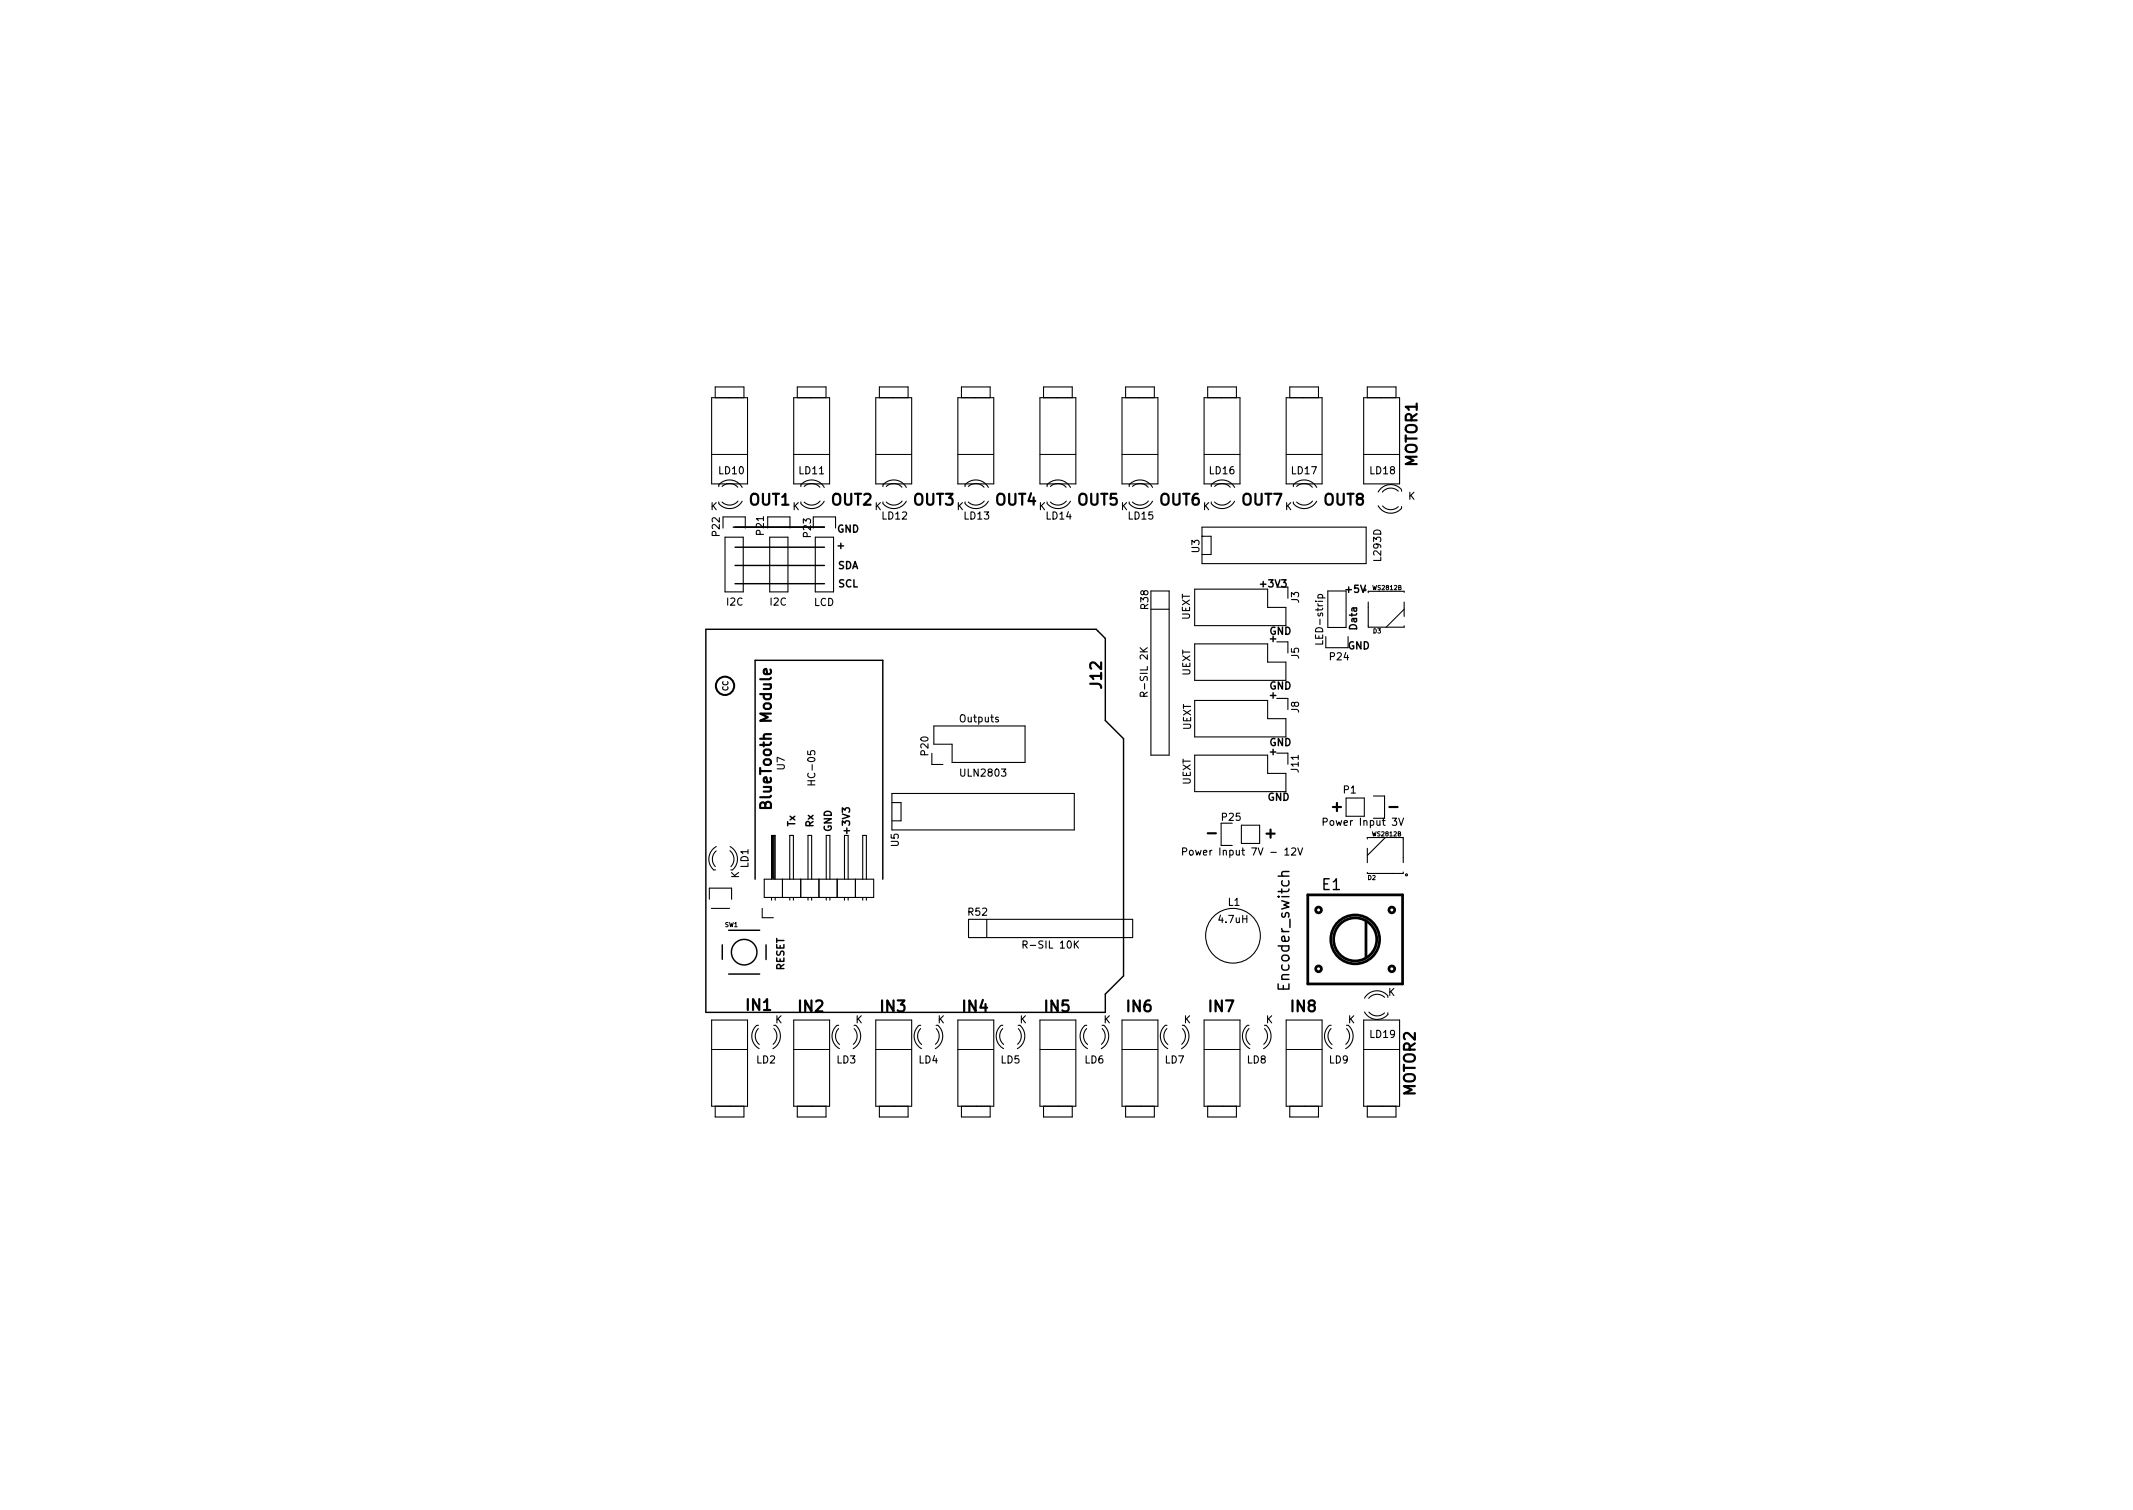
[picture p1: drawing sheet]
<svg xmlns="http://www.w3.org/2000/svg" width="297mm" height="210mm" viewBox="0 0 297 210" stroke-linecap="round" stroke-linejoin="round" font-family="sans-serif">
<defs><g id="words">
<g font-size="2.1">
<text x="197.4" y="65" transform="rotate(-90 197.4 65)">MOTOR1</text>
<text x="104.4" y="70.4">OUT1</text>
<text x="115.8" y="70.4">OUT2</text>
<text x="127.2" y="70.4">OUT3</text>
<text x="138.6" y="70.4">OUT4</text>
<text x="150.1" y="70.4">OUT5</text>
<text x="161.5" y="70.4">OUT6</text>
<text x="172.9" y="70.4">OUT7</text>
<text x="184.4" y="70.4">OUT8</text>
<text x="153.4" y="95.7" transform="rotate(-90 153.4 95.7)">J12</text>
<text x="107.4" y="112" transform="rotate(-90 107.4 112)">BlueTooth Module</text>
<text x="185.6" y="113">+</text>
<text x="193.7" y="113">-</text>
<text x="168.4" y="116.7">-</text>
<text x="176.3" y="116.7">+</text>
<text x="184.1" y="123.9">E1</text>
<text x="179.6" y="137.6" transform="rotate(-90 179.6 137.6)">Encoder_switch</text>
<text x="104" y="140.7">IN1</text>
<text x="111.3" y="140.9">IN2</text>
<text x="122.7" y="140.9">IN3</text>
<text x="134.1" y="140.9">IN4</text>
<text x="145.6" y="140.9">IN5</text>
<text x="157" y="140.9">IN6</text>
<text x="168.4" y="140.9">IN7</text>
<text x="179.9" y="140.9">IN8</text>
<text x="197.1" y="152.6" transform="rotate(-90 197.1 152.6)">MOTOR2</text>
</g>
<g font-size="1.4">
<text x="98.9" y="71">K</text>
<text x="100.2" y="66">LD10</text>
<text x="110.4" y="71">K</text>
<text x="111.3" y="66">LD11</text>
<text x="121.8" y="71">K</text>
<text x="133.2" y="71">K</text>
<text x="144.6" y="71">K</text>
<text x="156.1" y="71">K</text>
<text x="167.5" y="71">K</text>
<text x="168.5" y="66">LD16</text>
<text x="178.9" y="71">K</text>
<text x="179.9" y="66">LD17</text>
<text x="190.8" y="66">LD18</text>
<text x="196.1" y="69.6">K</text>
<text x="100.2" y="74.6" transform="rotate(-90 100.2 74.6)">P22</text>
<text x="106.4" y="74.4" transform="rotate(-90 106.4 74.4)">P21</text>
<text x="112.9" y="74.7" transform="rotate(-90 112.9 74.7)">P23</text>
<text x="116.6" y="74.2">GND</text>
<text x="116.7" y="76.4">+</text>
<text x="122.9" y="72.3">LD12</text>
<text x="134.3" y="72.3">LD13</text>
<text x="145.7" y="72.3">LD14</text>
<text x="157.2" y="72.3">LD15</text>
<text x="167" y="76.9" transform="rotate(-90 167 76.9)">U3</text>
<text x="116.6" y="79.2">SDA</text>
<text x="116.7" y="81.8">SCL</text>
<text x="175.6" y="81.8">+3V3</text>
<text x="180.9" y="83.9" transform="rotate(-90 180.9 83.9)">J3</text>
<text x="187.5" y="82.5">+5V</text>
<text x="192.3" y="78" transform="rotate(-90 192.3 78)">L293D</text>
<text x="101.2" y="84.3">I2C</text>
<text x="107.3" y="84.3">I2C</text>
<text x="113.3" y="84.4">LCD</text>
<text x="159.9" y="84.8" transform="rotate(-90 159.9 84.8)">R38</text>
<text x="165.7" y="86.3" transform="rotate(-90 165.7 86.3)">UEXT</text>
<text x="176.8" y="88.4">GND</text>
<text x="176.9" y="89.4">+</text>
<text x="184.2" y="89.4" transform="rotate(-90 184.2 89.4)">LED-strip</text>
<text x="189" y="87.6" transform="rotate(-90 189 87.6)">Data</text>
<text x="165.8" y="94.1" transform="rotate(-90 165.8 94.1)">UEXT</text>
<text x="176.8" y="96">GND</text>
<text x="180.9" y="91.7" transform="rotate(-90 180.9 91.7)">J5</text>
<text x="185.2" y="91.9">P24</text>
<text x="187.7" y="90.4">GND</text>
<text x="133.7" y="100.6">Outputs</text>
<text x="159.8" y="96.5" transform="rotate(-90 159.8 96.5)">R-SIL 2K</text>
<text x="165.9" y="101.7" transform="rotate(-90 165.9 101.7)">UEXT</text>
<text x="176.9" y="97.3">+</text>
<text x="180.9" y="99.2" transform="rotate(-90 180.9 99.2)">J8</text>
<text x="109.3" y="107.2" transform="rotate(-90 109.3 107.2)">U7</text>
<text x="129.3" y="105.1" transform="rotate(-90 129.3 105.1)">P20</text>
<text x="176.8" y="103.9">GND</text>
<text x="176.9" y="105.1">+</text>
<text x="180.8" y="107.5" transform="rotate(-90 180.8 107.5)">J11</text>
<text x="113.5" y="108.9" transform="rotate(-90 113.5 108.9)">HC-05</text>
<text x="133.9" y="108.1">ULN2803</text>
<text x="165.8" y="109.3" transform="rotate(-90 165.8 109.3)">UEXT</text>
<text x="176.5" y="111.5">GND</text>
<text x="187.1" y="110.5">P1</text>
<text x="110.7" y="115.1" transform="rotate(-90 110.7 115.1)">Tx</text>
<text x="113.3" y="115.2" transform="rotate(-90 113.3 115.2)">Rx</text>
<text x="115.8" y="115.8" transform="rotate(-90 115.8 115.8)">GND</text>
<text x="118.4" y="115.9" transform="rotate(-90 118.4 115.9)">+3V3</text>
<text x="125.2" y="117.9" transform="rotate(-90 125.2 117.9)">U5</text>
<text x="166.1" y="119.1">Power Input 7V - 12V</text>
<text x="170.2" y="114.3">P25</text>
<text x="184.8" y="115">Power Input 3V</text>
<text x="102.9" y="122.3" transform="rotate(-90 102.9 122.3)">K</text>
<text x="104.2" y="120.8" transform="rotate(-90 104.2 120.8)">LD1</text>
<text x="134.9" y="127.5">R52</text>
<text x="169.8" y="128.5">4.7uH</text>
<text x="171" y="126.1">L1</text>
<text x="109.2" y="135.2" transform="rotate(-90 109.2 135.2)">RESET</text>
<text x="143" y="132.1">R-SIL 10K</text>
<text x="108" y="142.5">K</text>
<text x="119.1" y="142.5">K</text>
<text x="130.6" y="142.5">K</text>
<text x="142" y="142.5">K</text>
<text x="153.7" y="142.5">K</text>
<text x="164.9" y="142.5">K</text>
<text x="176.3" y="142.5">K</text>
<text x="187.7" y="142.5">K</text>
<text x="193.3" y="138.7">K</text>
<text x="105.4" y="148.1">LD2</text>
<text x="116.5" y="148.1">LD3</text>
<text x="128" y="148.1">LD4</text>
<text x="139.4" y="148.1">LD5</text>
<text x="151.1" y="148.1">LD6</text>
<text x="162.3" y="148.1">LD7</text>
<text x="173.7" y="148.1">LD8</text>
<text x="185.1" y="148.1">LD9</text>
<text x="190.8" y="144.5">LD19</text>
</g>
<text font-size="1" x="101.4" y="96.2" transform="rotate(-90 101.4 96.2)">CC</text>
<g font-size=".8">
<text x="191.3" y="82.1">WS2812B</text>
<text x="191.2" y="88.2">D3</text>
<text x="191.2" y="116.4">WS2812B</text>
<text x="190.5" y="122.5">D2</text>
<text x="100.9" y="129.1">SW1</text>
</g>
</g></defs>
<g fill="none" stroke="#000" stroke-width=".2">
<path d="M102.1 73.4h12.7M102.4 78.7h12.4M102.4 76.2h12.4M98.3 87.6h54.4l1.2 1.3v11.4l2.6 2.6v33l-2.6 2.5v2.6h-55.6zM102.4 81.3h12.4M100.6 131.6v2M101.5 135.6h4.3M101.5 129.5h4.3M105.2 122.4v-30.5h17.7v30.5M106.7 131.6v2"/>
<circle cx="103.6" cy="132.6" r="1.78"/>
</g>
<g fill="none" stroke="#000" stroke-width=".15">
<path d="M99.1 55.4h5v12h-5zM99.6 55.4v-1.5h4v1.5M110.5 55.4h5v12h-5zM111 55.4v-1.5h4v1.5M122 55.4h5v12h-5zM122.5 55.4v-1.5h4v1.5M133.4 55.4h5v12h-5zM133.9 55.4v-1.5h4v1.5M144.8 55.4h5v12h-5zM145.3 55.4v-1.5h4v1.5M156.2 55.4h5.1v12h-5.1zM156.8 55.4v-1.5h3.9v1.5"/>
<path d="M167.7 55.4h5v12h-5zM168.2 55.4v-1.5h4v1.5M179.1 55.4h5v12h-5zM179.6 55.4v-1.5h4v1.5M189.9 55.4h5v12h-5zM190.4 55.4v-1.5h4v1.5M100.1 67.8v-.3a2 2 0 0 1 3.3 .4M100.6 67.7a1.51 1.51 0 0 1 2.1 .1M100.7 72h3.1v1.5M101 74.8h2.5v7.6h-2.5zM102.8 69.8a1.5 1.5 0 0 1-2.2 .1M103.4 69.8a1.99 1.99 0 0 1-3.3 .3"/>
<path d="M106.9 73.5v-1.5h3.1v1.5M107.2 74.8h2.5v7.6h-2.5zM111.5 67.8v-.3a2 2 0 0 1 3.3 .4M112 67.7a1.51 1.51 0 0 1 2.2 .1M113.3 72h3.1v1.5M113.5 74.8h2.6v7.6h-2.6zM114.2 69.8a1.5 1.5 0 0 1-2.2 .1M114.8 69.8a1.99 1.99 0 0 1-3.3 .3M123 67.8v-.3a2 2 0 0 1 3.2 .4M123.4 67.7a1.51 1.51 0 0 1 2.2 .1M125.6 69.8a1.5 1.5 0 0 1-2.2 .1M126.2 69.8a1.99 1.99 0 0 1-3.2 .3"/>
<path d="M134.4 67.8v-.3a2 2 0 0 1 3.2 .4M134.9 67.7a1.51 1.51 0 0 1 2.1 .1M137.1 69.8a1.5 1.5 0 0 1-2.3 .1M137.6 69.8a1.99 1.99 0 0 1-3.2 .3M145.8 67.8v-.3a2 2 0 0 1 3.3 .4M146.3 67.7a1.51 1.51 0 0 1 2.2 .1M148.5 69.8a1.5 1.5 0 0 1-2.2 .1M149.1 69.8a1.99 1.99 0 0 1-3.3 .3M157.2 67.8v-.3a2 2 0 0 1 3.3 .4M157.7 67.7a1.51 1.51 0 0 1 2.2 .1M159.9 69.8a1.5 1.5 0 0 1-2.2 .1M160.5 69.8a1.99 1.99 0 0 1-3.2 .3"/>
<path d="M167.4 74.7h.1M167.4 74.7h1.3v2.5h-1.3M167.4 73.4h22.8v5.1h-22.8zM168.7 67.8v-.3a2 2 0 0 1 3.2 .4M169.1 67.7a1.51 1.51 0 0 1 2.2 .1M171.3 69.8a1.5 1.5 0 0 1-2.2 .1M171.9 69.8a1.99 1.99 0 0 1-3.2 .3M180.1 67.8v-.3a2 2 0 0 1 3.3 .4M180.6 67.7a1.51 1.51 0 0 1 2.2 .1M182.8 69.8a1.5 1.5 0 0 1-2.2 .1M183.4 69.8a1.99 1.99 0 0 1-3.3 .3M191.9 70.4a2 2 0 0 0 3.3 .4v-.3"/>
<path d="M192.5 70.4a1.51 1.51 0 0 0 2.2 .2M194.7 68.4a1.5 1.5 0 0 0-2.2 .1M195.2 68.4v-.2a1.99 1.99 0 0 0-3.3 .3M158.8 90.2l.5 .6M159.3 97v-.5l-.2-.1h-.2l-.1 .6h1M159.8 90.2l-.6 .4M160.3 82.3h2.5v22.9h-2.5zM160.3 84.8h2.5M166.4 82h10.1v2.6h2.6v2.5h-12.7zM166.4 89.7h10.1v2.5h2.6v2.5h-12.7zM166.4 97.5h10.1v2.6h2.6v2.5h-12.7zM177.8 89.4h1.5v1.5"/>
<path d="M177.8 97.3h1.5v1.5M179.3 81.8v1.5M184.6 88.6v1.6h3.1v-1.6M184.9 82.3h2.6v5.1h-2.6zM190.5 83.8v3.5h5v-.2M195.5 84.8l-2.5 2.5M195.5 82.5v-.2h-5v.2M195.5 83.8v2M99.7 118.5a1.51 1.51 0 0 0-.1 2.2M99.8 117.9a2 2 0 0 0-.4 3.2h.2M101.7 118.5a1.5 1.5 0 0 1 .1 2.2M101.7 117.9a1.99 1.99 0 0 1 .3 3.2"/>
<path d="M107.7 116.5v5.8h.1v-5.8h-.2v5.8M117.6 116.3v6.1M118.1 116.3v6.1M124.2 111.8h1.3v2.5h-1.3M124.2 110.5h25.4v5.1h-25.4zM129.8 104.9v1.5h1.5M130 101.1h12.7v5.1h-10.1v-2.6h-2.6zM164.7 118.6l.5-.1 .1-.1-.1-.2-.5-.1v1M165.7 118.5l.1-.1 .3 .1 .1 .4-.1 .1-.3 .1-.1-.1zM166.4 105.2h10.1v2.5h2.6v2.5h-12.7zM170.1 114.6v3.1M172.9 114.9h2.5v2.5h-2.5z"/>
<path d="M177.8 104.9h1.5v1.5M179.9 118.2l.4-.1 .2 .3-.7 .7h.7M180.7 118.1l.4 1 .3-1M184.3 114.4h.4l.1-.1v-.3l-.5-.1v1M187.5 111.1h2.5v2.6h-2.5zM190.4 116.8v-.2h5v3.5M190.4 118.1v2M191.3 110.8h1.5v3.1M192.9 116.6l-2.5 2.5M194.8 113.9l.3 1 .4-1M98.8 125.2v-1.5h3.1v1.5M99.1 126.5h2.5"/>
<path d="M106.1 126.5v1.3h1.6M106.4 122.4h15.3v2.6h-15.3zM107.4 122.4v-6.1h.5v6.1M107.4 125v.3M107.9 125v.3M109 122.4v2.6M110 122.4v-6.1h.5v6.1M110 125v.3M110.5 125v.3M111.5 122.4v2.6M112.5 122.4v-6.1h.5v6.1M112.5 125v.3"/>
<path d="M113 125v.3M114 122.4v2.6M115.1 122.4v-6.1h.5v6.1M115.1 125v.3M115.6 125v.3M116.6 122.4v2.6M117.6 125v.3M118.1 125v.3M119.1 122.4v2.6M120.1 122.4v-6.1h.5v6.1M120.1 125v.3M120.6 125v.3"/>
<path d="M134.9 128h22.8v2.6h-22.8zM137.4 128v2.6M142.5 131.5h.4l.1-.1v-.3l-.5-.1v1M149.8 131.4l.4 .6M150.2 131l-.6 .6M192.8 138.9a1.5 1.5 0 0 0-2.2 .1M193.3 138.6a1.99 1.99 0 0 0-3.3 .4M195.4 121.4v.2h-5v-.1M99.1 142h5v12h-5zM99.6 154v1.5h4v-1.5M105.6 143.2a1.5 1.5 0 0 0 .1 2.2M105.6 142.8h-.2a1.99 1.99 0 0 0 .3 3.2"/>
<path d="M107.8 143.2a1.51 1.51 0 0 1-.1 2.2M108 142.8a2 2 0 0 1-.4 3.2M110.5 142h5v12h-5zM111 154v1.5h4v-1.5M116.8 143.2a1.5 1.5 0 0 0 .1 2.2M116.8 142.8h-.3a1.99 1.99 0 0 0 .4 3.2M118.9 143.2a1.51 1.51 0 0 1-.1 2.2M119.2 142.8a2 2 0 0 1-.4 3.2M122 142h5v12h-5zM122.5 154v1.5h4v-1.5M128 142.8a1.99 1.99 0 0 0 .3 3.2M128 142.8h.2"/>
<path d="M128.2 143.2a1.5 1.5 0 0 0 .1 2.2M130.4 143.2a1.51 1.51 0 0 1-.1 2.2M130.6 142.8a2 2 0 0 1-.4 3.2M133.4 142h5v12h-5zM133.9 154v1.5h4v-1.5M139.4 142.8a1.99 1.99 0 0 0 .4 3.2M139.4 142.8h.3M139.6 143.2a1.5 1.5 0 0 0 .2 2.2M141.8 143.2a1.51 1.51 0 0 1-.1 2.2M142 142.8a2 2 0 0 1-.3 3.2M144.8 142h5v12h-5zM145.3 154v1.5h4v-1.5"/>
<path d="M151.1 142.8a1.99 1.99 0 0 0 .3 3.2M151.1 142.8h.2M151.3 143.2a1.5 1.5 0 0 0 .2 2.2M153.5 143.2a1.51 1.51 0 0 1-.1 2.2M153.7 142.8a2 2 0 0 1-.3 3.2M156.2 142h5.1v12h-5.1zM156.8 154v1.5h3.9v-1.5M162.3 142.8a1.99 1.99 0 0 0 .3 3.2M162.3 142.8h.2M162.5 143.2a1.5 1.5 0 0 0 .1 2.2M164.7 143.2a1.51 1.51 0 0 1-.1 2.2M164.9 142.8a2 2 0 0 1-.4 3.2"/>
<path d="M167.7 142h5v12h-5zM168.2 154v1.5h4v-1.5M173.7 142.8a1.99 1.99 0 0 0 .3 3.2M173.7 142.8h.2M173.9 143.2a1.5 1.5 0 0 0 .2 2.2M176.1 143.2a1.51 1.51 0 0 1-.1 2.2M176.3 142.8a2 2 0 0 1-.3 3.2M179.1 142h5v12h-5zM179.6 154v1.5h4v-1.5M185.4 143.2a1.5 1.5 0 0 0 .1 2.2M185.4 142.8h-.3a1.99 1.99 0 0 0 .4 3.2M187.5 143.2a1.51 1.51 0 0 1-.1 2.2"/>
<path d="M187.8 142.8a2 2 0 0 1-.4 3.2M189.9 142h5v12h-5zM190 140.9a2 2 0 0 0 3.3 .4v-.3M190.4 154v1.5h4v-1.5M190.6 140.9a1.51 1.51 0 0 0 2.2 .1"/>
<circle cx="171.7" cy="130.3" r="3.8"/>
<circle cx="195.9" cy="121.8" r=".14"/>
</g>
<g fill="none" stroke="#000" stroke-width=".38">
<path d="M182.1 124.6h13.2v12.4h-13.2zM190.2 128.2v5.2"/>
<circle cx="183.6" cy="134.9" r=".4"/>
<circle cx="183.6" cy="126.7" r=".4"/>
<circle cx="188.7" cy="130.8" r="3"/>
<circle cx="188.7" cy="130.8" r="3.4"/>
<circle cx="193.8" cy="134.9" r=".4"/>
<circle cx="193.8" cy="126.7" r=".4"/>
</g>
<circle cx="101" cy="95.5" r="1.28" fill="none" stroke="#000" stroke-width=".28"/>
<g fill="none" stroke="#000" stroke-width=".14">
<path d="M99.1 63.3h5M110.5 63.3h5M122 63.3h5M133.4 63.3h5M144.8 63.3h5M156.2 63.3h5.1M167.7 63.3h5M179.1 63.3h5M189.9 63.3h5M99.1 146.1h5M110.5 146.1h5M122 146.1h5"/>
<path d="M133.4 146.1h5M144.8 146.1h5M156.2 146.1h5.1M167.7 146.1h5M179.1 146.1h5M189.9 146.1h5"/>
</g>
<use href="#words"/>
</svg>
